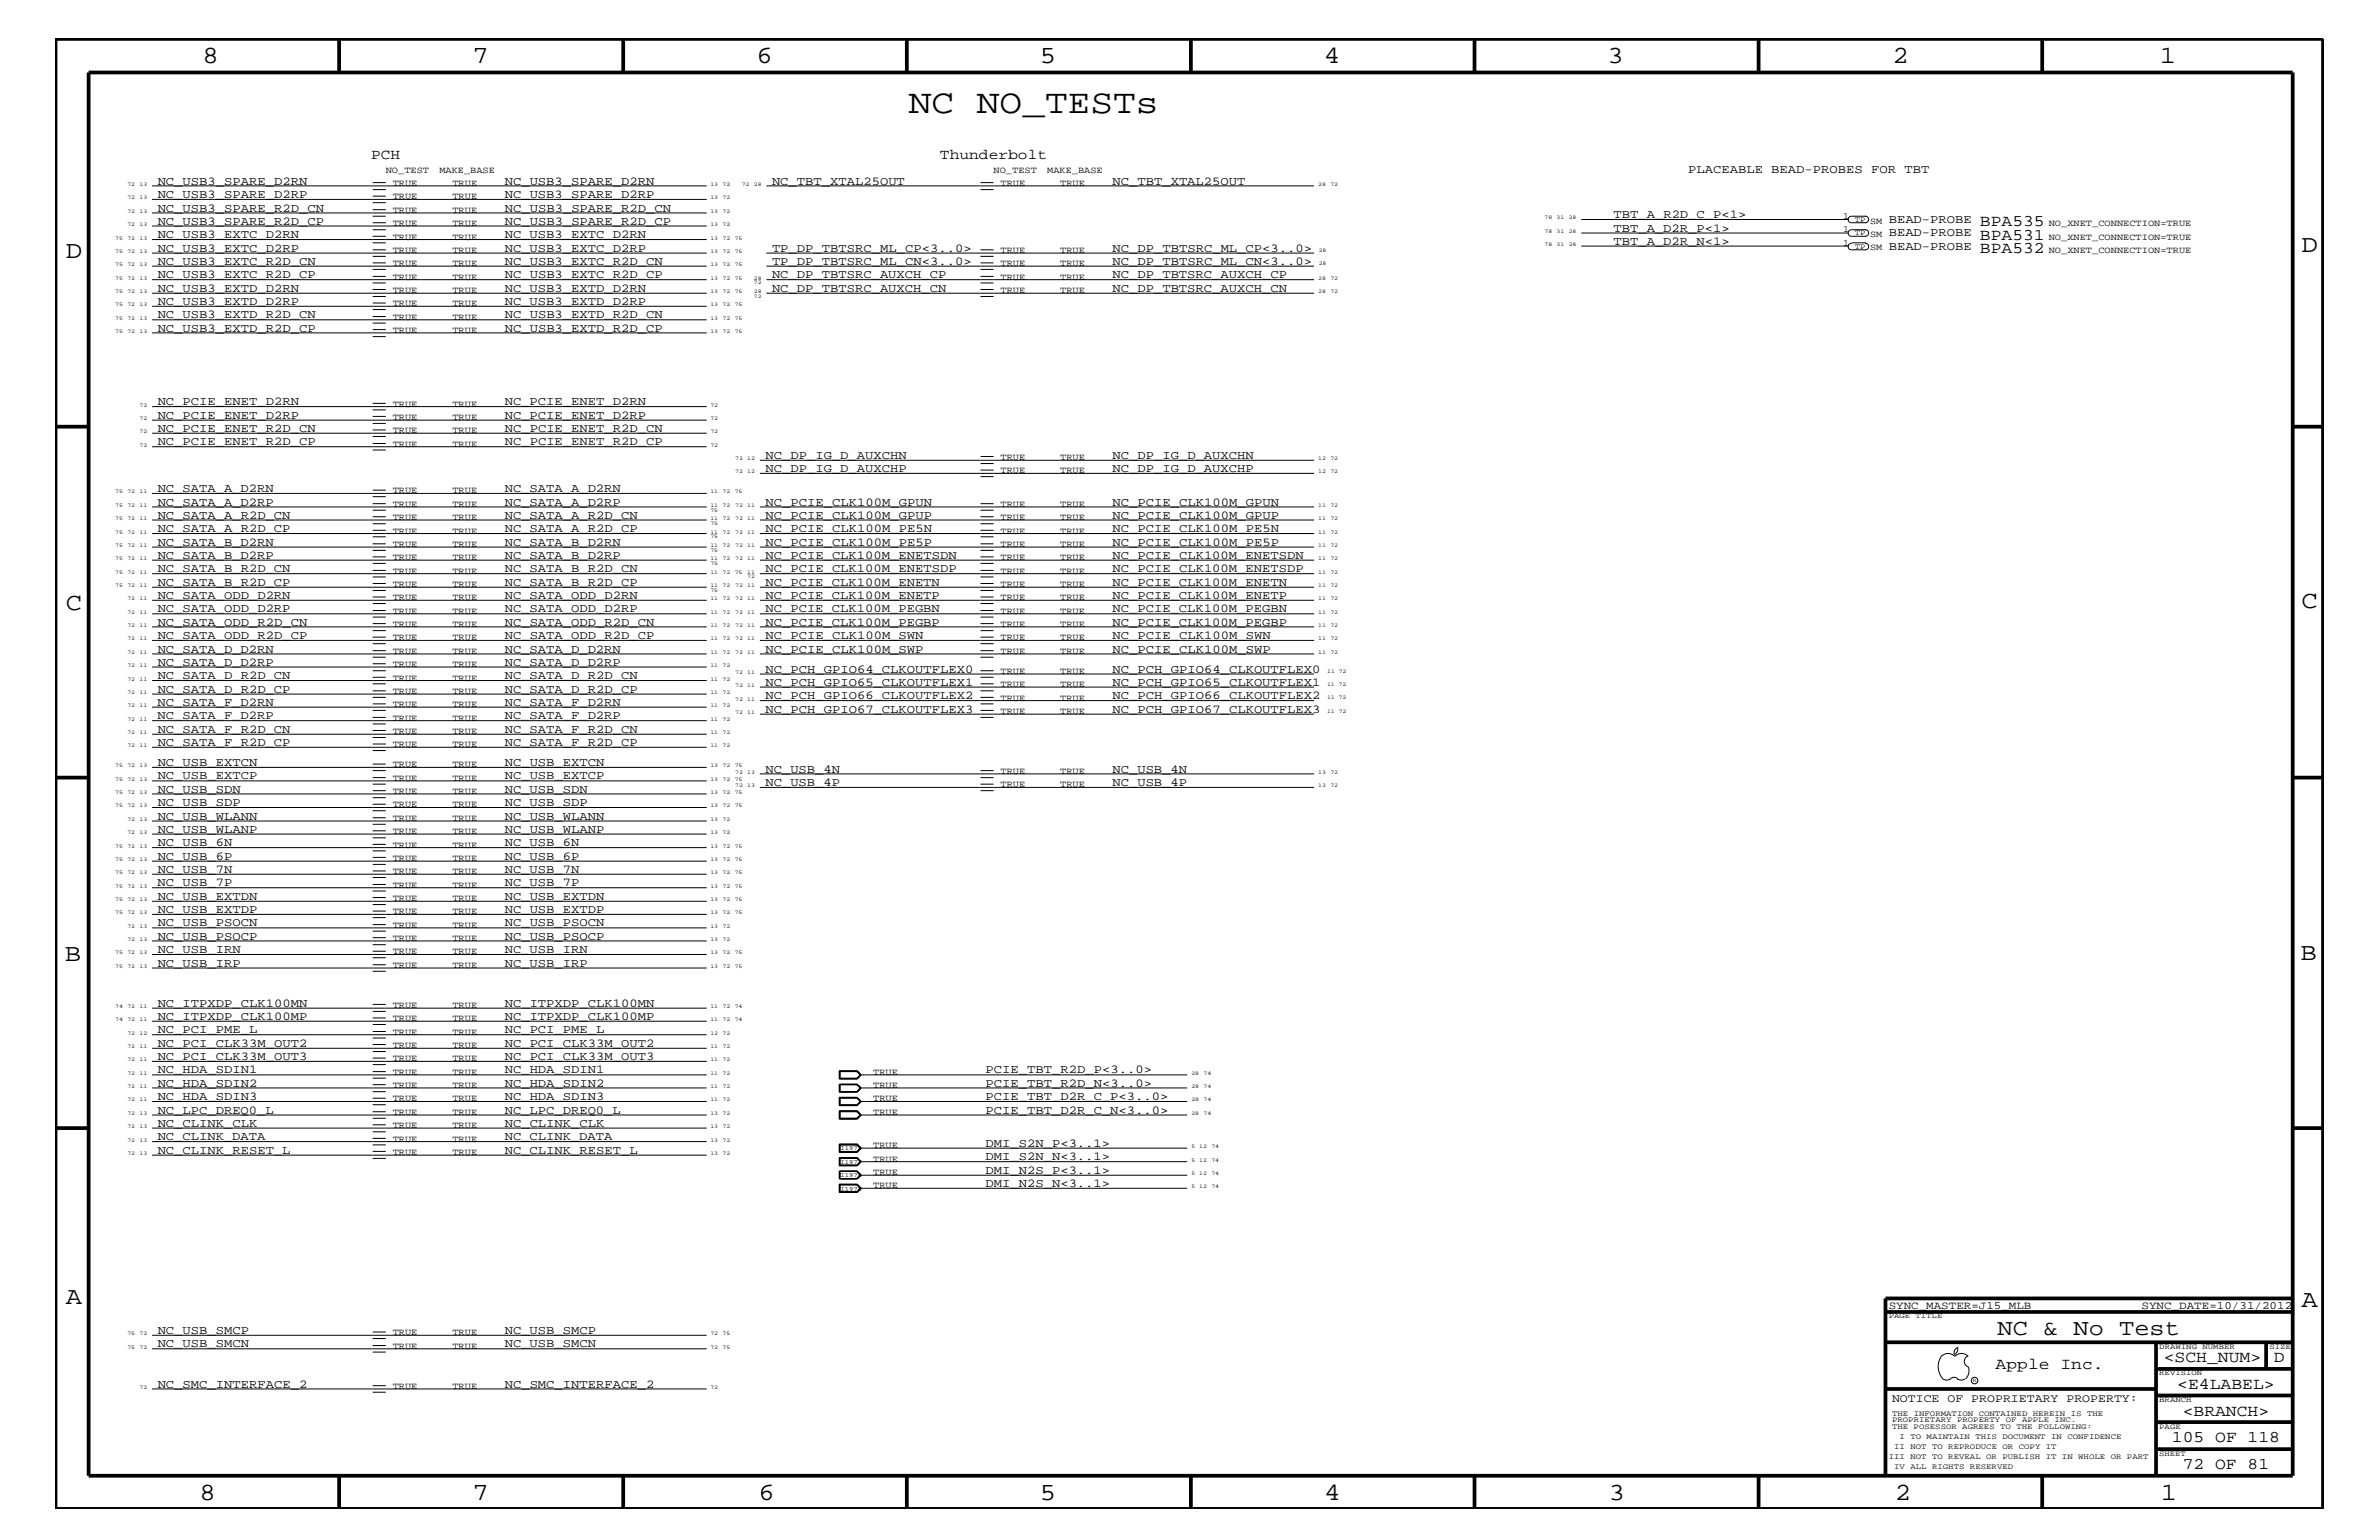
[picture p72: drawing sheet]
<svg xmlns="http://www.w3.org/2000/svg" width="432mm" height="279mm" viewBox="0 0 432 279" stroke-linecap="round" stroke-linejoin="round" font-family="sans-serif">
<defs><g id="words">
<text font-size="6.2" x="164.9" y="20.4">NC NO_TESTs</text>
<g font-size="4.5">
<text x="36.7" y="11.5">8</text>
<text x="85.8" y="11.5">7</text>
<text x="137.3" y="11.5">6</text>
<text x="188.7" y="11.5">5</text>
<text x="240.3" y="11.5">4</text>
<text x="291.8" y="11.5">3</text>
<text x="343.5" y="11.5">2</text>
<text x="392" y="11.5">1</text>
<text x="11.9" y="46.8">D</text>
<text x="417.7" y="45.7">D</text>
<text x="11.9" y="110.6">C</text>
<text x="417.7" y="110.3">C</text>
<text x="11.8" y="174.3">B</text>
<text x="417.6" y="174.2">B</text>
<text x="11.9" y="236.7">A</text>
<text x="417.7" y="237.1">A</text>
<text x="36.2" y="272.1">8</text>
<text x="85.8" y="272.1">7</text>
<text x="137.7" y="272.1">6</text>
<text x="188.7" y="272.1">5</text>
<text x="240.4" y="272.1">4</text>
<text x="292" y="272.1">3</text>
<text x="343.9" y="272.1">2</text>
<text x="392.2" y="272.1">1</text>
</g>
<text font-size="4.1" x="362.6" y="242.3">NC &amp; No Test</text>
<g font-size="3">
<text x="359.4" y="41">BPA535</text>
<text x="359.4" y="45.9">BPA532</text>
<text x="359.4" y="43.5">BPA531</text>
<text x="362.2" y="248.4">Apple Inc.</text>
<text x="392.7" y="247.1">&lt;SCH_NUM&gt;</text>
<text x="395.2" y="252">&lt;E4LABEL&gt;</text>
<text x="412.7" y="247.1">D</text>
<text x="396.2" y="256.8">&lt;BRANCH&gt;</text>
<text x="394.2" y="261.6">105 OF 118</text>
<text x="396.2" y="266.6">72 OF 81</text>
</g>
<g font-size="2.6">
<text x="67.4" y="28.9">PCH</text>
<text x="170.6" y="28.9">Thunderbolt</text>
</g>
<g font-size="2.2">
<text x="28.6" y="33.6">NC_USB3_SPARE_D2RN</text>
<text x="28.6" y="35.9">NC_USB3_SPARE_D2RP</text>
<text x="91.6" y="33.6">NC_USB3_SPARE_D2RN</text>
<text x="91.6" y="35.9">NC_USB3_SPARE_D2RP</text>
<text x="140.1" y="33.6">NC_TBT_XTAL25OUT</text>
<text x="201.9" y="33.6">NC_TBT_XTAL25OUT</text>
<text x="306.4" y="31.4">PLACEABLE BEAD-PROBES FOR TBT</text>
<text x="28.6" y="40.8">NC_USB3_SPARE_R2D_CP</text>
<text x="28.6" y="38.4">NC_USB3_SPARE_R2D_CN</text>
<text x="91.6" y="40.8">NC_USB3_SPARE_R2D_CP</text>
<text x="91.6" y="38.4">NC_USB3_SPARE_R2D_CN</text>
<text x="292.9" y="39.6">TBT_A_R2D_C_P&lt;1&gt;</text>
<text x="342.8" y="40.4">BEAD-PROBE</text>
<text x="28.6" y="45.7">NC_USB3_EXTC_D2RP</text>
<text x="28.6" y="43.2">NC_USB3_EXTC_D2RN</text>
<text x="91.6" y="45.7">NC_USB3_EXTC_D2RP</text>
<text x="91.6" y="43.2">NC_USB3_EXTC_D2RN</text>
<text x="140.1" y="45.7">TP_DP_TBTSRC_ML_CP&lt;3..0&gt;</text>
<text x="201.9" y="45.7">NC_DP_TBTSRC_ML_CP&lt;3..0&gt;</text>
<text x="292.9" y="42">TBT_A_D2R_P&lt;1&gt;</text>
<text x="292.9" y="44.4">TBT_A_D2R_N&lt;1&gt;</text>
<text x="342.8" y="45.3">BEAD-PROBE</text>
<text x="342.8" y="42.9">BEAD-PROBE</text>
<text x="28.6" y="52.9">NC_USB3_EXTD_D2RN</text>
<text x="28.6" y="50.5">NC_USB3_EXTC_R2D_CP</text>
<text x="28.6" y="48">NC_USB3_EXTC_R2D_CN</text>
<text x="91.6" y="50.5">NC_USB3_EXTC_R2D_CP</text>
<text x="91.6" y="52.9">NC_USB3_EXTD_D2RN</text>
<text x="91.6" y="48">NC_USB3_EXTC_R2D_CN</text>
<text x="140.1" y="52.9">NC_DP_TBTSRC_AUXCH_CN</text>
<text x="140.1" y="50.5">NC_DP_TBTSRC_AUXCH_CP</text>
<text x="140.1" y="48">TP_DP_TBTSRC_ML_CN&lt;3..0&gt;</text>
<text x="201.9" y="52.9">NC_DP_TBTSRC_AUXCH_CN</text>
<text x="201.9" y="50.5">NC_DP_TBTSRC_AUXCH_CP</text>
<text x="201.9" y="48">NC_DP_TBTSRC_ML_CN&lt;3..0&gt;</text>
<text x="28.6" y="57.8">NC_USB3_EXTD_R2D_CN</text>
<text x="28.6" y="55.3">NC_USB3_EXTD_D2RP</text>
<text x="91.6" y="55.3">NC_USB3_EXTD_D2RP</text>
<text x="91.6" y="57.8">NC_USB3_EXTD_R2D_CN</text>
<text x="28.6" y="60.2">NC_USB3_EXTD_R2D_CP</text>
<text x="91.6" y="60.2">NC_USB3_EXTD_R2D_CP</text>
<text x="28.6" y="76">NC_PCIE_ENET_D2RP</text>
<text x="28.6" y="73.5">NC_PCIE_ENET_D2RN</text>
<text x="91.6" y="76">NC_PCIE_ENET_D2RP</text>
<text x="91.6" y="73.5">NC_PCIE_ENET_D2RN</text>
<text x="28.6" y="80.8">NC_PCIE_ENET_R2D_CP</text>
<text x="28.6" y="78.3">NC_PCIE_ENET_R2D_CN</text>
<text x="91.6" y="78.3">NC_PCIE_ENET_R2D_CN</text>
<text x="91.6" y="80.8">NC_PCIE_ENET_R2D_CP</text>
<text x="138.9" y="83.3">NC_DP_IG_D_AUXCHN</text>
<text x="201.9" y="83.3">NC_DP_IG_D_AUXCHN</text>
<text x="28.6" y="89.3">NC_SATA_A_D2RN</text>
<text x="91.6" y="89.3">NC_SATA_A_D2RN</text>
<text x="138.9" y="85.6">NC_DP_IG_D_AUXCHP</text>
<text x="201.9" y="85.6">NC_DP_IG_D_AUXCHP</text>
<text x="28.6" y="91.7">NC_SATA_A_D2RP</text>
<text x="28.6" y="94.2">NC_SATA_A_R2D_CN</text>
<text x="91.6" y="91.7">NC_SATA_A_D2RP</text>
<text x="91.6" y="94.2">NC_SATA_A_R2D_CN</text>
<text x="138.9" y="91.7">NC_PCIE_CLK100M_GPUN</text>
<text x="138.9" y="94.2">NC_PCIE_CLK100M_GPUP</text>
<text x="201.9" y="94.2">NC_PCIE_CLK100M_GPUP</text>
<text x="201.9" y="91.7">NC_PCIE_CLK100M_GPUN</text>
<text x="28.6" y="101.4">NC_SATA_B_D2RP</text>
<text x="28.6" y="99">NC_SATA_B_D2RN</text>
<text x="28.6" y="96.5">NC_SATA_A_R2D_CP</text>
<text x="91.6" y="101.4">NC_SATA_B_D2RP</text>
<text x="91.6" y="96.5">NC_SATA_A_R2D_CP</text>
<text x="91.6" y="99">NC_SATA_B_D2RN</text>
<text x="138.9" y="99">NC_PCIE_CLK100M_PE5P</text>
<text x="138.9" y="96.5">NC_PCIE_CLK100M_PE5N</text>
<text x="138.9" y="101.4">NC_PCIE_CLK100M_ENETSDN</text>
<text x="201.9" y="99">NC_PCIE_CLK100M_PE5P</text>
<text x="201.9" y="101.4">NC_PCIE_CLK100M_ENETSDN</text>
<text x="201.9" y="96.5">NC_PCIE_CLK100M_PE5N</text>
<text x="28.6" y="103.8">NC_SATA_B_R2D_CN</text>
<text x="28.6" y="106.3">NC_SATA_B_R2D_CP</text>
<text x="91.6" y="103.8">NC_SATA_B_R2D_CN</text>
<text x="91.6" y="106.3">NC_SATA_B_R2D_CP</text>
<text x="138.9" y="103.8">NC_PCIE_CLK100M_ENETSDP</text>
<text x="138.9" y="106.3">NC_PCIE_CLK100M_ENETN</text>
<text x="201.9" y="103.8">NC_PCIE_CLK100M_ENETSDP</text>
<text x="201.9" y="106.3">NC_PCIE_CLK100M_ENETN</text>
<text x="28.6" y="111.1">NC_SATA_ODD_D2RP</text>
<text x="28.6" y="113.6">NC_SATA_ODD_R2D_CN</text>
<text x="28.6" y="108.7">NC_SATA_ODD_D2RN</text>
<text x="91.6" y="113.6">NC_SATA_ODD_R2D_CN</text>
<text x="91.6" y="108.7">NC_SATA_ODD_D2RN</text>
<text x="91.6" y="111.1">NC_SATA_ODD_D2RP</text>
<text x="138.9" y="111.1">NC_PCIE_CLK100M_PEGBN</text>
<text x="138.9" y="108.7">NC_PCIE_CLK100M_ENETP</text>
<text x="138.9" y="113.6">NC_PCIE_CLK100M_PEGBP</text>
<text x="201.9" y="111.1">NC_PCIE_CLK100M_PEGBN</text>
<text x="201.9" y="108.7">NC_PCIE_CLK100M_ENETP</text>
<text x="201.9" y="113.6">NC_PCIE_CLK100M_PEGBP</text>
<text x="28.6" y="118.4">NC_SATA_D_D2RN</text>
<text x="28.6" y="115.9">NC_SATA_ODD_R2D_CP</text>
<text x="91.6" y="115.9">NC_SATA_ODD_R2D_CP</text>
<text x="91.6" y="118.4">NC_SATA_D_D2RN</text>
<text x="138.9" y="115.9">NC_PCIE_CLK100M_SWN</text>
<text x="138.9" y="118.4">NC_PCIE_CLK100M_SWP</text>
<text x="201.9" y="118.4">NC_PCIE_CLK100M_SWP</text>
<text x="201.9" y="115.9">NC_PCIE_CLK100M_SWN</text>
<text x="28.6" y="125.7">NC_SATA_D_R2D_CP</text>
<text x="28.6" y="120.8">NC_SATA_D_D2RP</text>
<text x="28.6" y="123.2">NC_SATA_D_R2D_CN</text>
<text x="91.6" y="125.7">NC_SATA_D_R2D_CP</text>
<text x="91.6" y="123.2">NC_SATA_D_R2D_CN</text>
<text x="91.6" y="120.8">NC_SATA_D_D2RP</text>
<text x="138.9" y="122">NC_PCH_GPIO64_CLKOUTFLEX0</text>
<text x="138.9" y="124.4">NC_PCH_GPIO65_CLKOUTFLEX1</text>
<text x="201.9" y="124.4">NC_PCH_GPIO65_CLKOUTFLEX1</text>
<text x="201.9" y="122">NC_PCH_GPIO64_CLKOUTFLEX0</text>
<text x="28.6" y="128">NC_SATA_F_D2RN</text>
<text x="28.6" y="130.5">NC_SATA_F_D2RP</text>
<text x="91.6" y="128">NC_SATA_F_D2RN</text>
<text x="91.6" y="130.5">NC_SATA_F_D2RP</text>
<text x="138.9" y="129.3">NC_PCH_GPIO67_CLKOUTFLEX3</text>
<text x="138.9" y="126.9">NC_PCH_GPIO66_CLKOUTFLEX2</text>
<text x="201.9" y="126.9">NC_PCH_GPIO66_CLKOUTFLEX2</text>
<text x="201.9" y="129.3">NC_PCH_GPIO67_CLKOUTFLEX3</text>
<text x="28.6" y="133">NC_SATA_F_R2D_CN</text>
<text x="28.6" y="135.3">NC_SATA_F_R2D_CP</text>
<text x="91.6" y="135.3">NC_SATA_F_R2D_CP</text>
<text x="91.6" y="133">NC_SATA_F_R2D_CN</text>
<text x="28.6" y="141.4">NC_USB_EXTCP</text>
<text x="28.6" y="139">NC_USB_EXTCN</text>
<text x="28.6" y="143.9">NC_USB_SDN</text>
<text x="91.6" y="143.9">NC_USB_SDN</text>
<text x="91.6" y="141.4">NC_USB_EXTCP</text>
<text x="91.6" y="139">NC_USB_EXTCN</text>
<text x="138.9" y="142.6">NC_USB_4P</text>
<text x="138.9" y="140.2">NC_USB_4N</text>
<text x="201.9" y="140.2">NC_USB_4N</text>
<text x="201.9" y="142.6">NC_USB_4P</text>
<text x="28.6" y="146.2">NC_USB_SDP</text>
<text x="28.6" y="148.7">NC_USB_WLANN</text>
<text x="91.6" y="146.2">NC_USB_SDP</text>
<text x="91.6" y="148.7">NC_USB_WLANN</text>
<text x="28.6" y="153.5">NC_USB_6N</text>
<text x="28.6" y="156">NC_USB_6P</text>
<text x="28.6" y="151.1">NC_USB_WLANP</text>
<text x="91.6" y="156">NC_USB_6P</text>
<text x="91.6" y="151.1">NC_USB_WLANP</text>
<text x="91.6" y="153.5">NC_USB_6N</text>
<text x="28.6" y="160.8">NC_USB_7P</text>
<text x="28.6" y="158.4">NC_USB_7N</text>
<text x="91.6" y="160.8">NC_USB_7P</text>
<text x="91.6" y="158.4">NC_USB_7N</text>
<text x="28.6" y="163.3">NC_USB_EXTDN</text>
<text x="28.6" y="165.6">NC_USB_EXTDP</text>
<text x="91.6" y="163.3">NC_USB_EXTDN</text>
<text x="91.6" y="165.6">NC_USB_EXTDP</text>
<text x="28.6" y="168.1">NC_USB_PSOCN</text>
<text x="28.6" y="172.9">NC_USB_IRN</text>
<text x="28.6" y="170.5">NC_USB_PSOCP</text>
<text x="91.6" y="168.1">NC_USB_PSOCN</text>
<text x="91.6" y="170.5">NC_USB_PSOCP</text>
<text x="91.6" y="172.9">NC_USB_IRN</text>
<text x="28.6" y="175.4">NC_USB_IRP</text>
<text x="91.6" y="175.4">NC_USB_IRP</text>
<text x="28.6" y="182.7">NC_ITPXDP_CLK100MN</text>
<text x="28.6" y="185">NC_ITPXDP_CLK100MP</text>
<text x="91.6" y="185">NC_ITPXDP_CLK100MP</text>
<text x="91.6" y="182.7">NC_ITPXDP_CLK100MN</text>
<text x="28.6" y="189.9">NC_PCI_CLK33M_OUT2</text>
<text x="28.6" y="187.5">NC_PCI_PME_L</text>
<text x="91.6" y="189.9">NC_PCI_CLK33M_OUT2</text>
<text x="91.6" y="187.5">NC_PCI_PME_L</text>
<text x="28.6" y="192.3">NC_PCI_CLK33M_OUT3</text>
<text x="28.6" y="194.8">NC_HDA_SDIN1</text>
<text x="28.6" y="197.2">NC_HDA_SDIN2</text>
<text x="91.6" y="192.3">NC_PCI_CLK33M_OUT3</text>
<text x="91.6" y="197.2">NC_HDA_SDIN2</text>
<text x="91.6" y="194.8">NC_HDA_SDIN1</text>
<text x="178.9" y="194.8">PCIE_TBT_R2D_P&lt;3..0&gt;</text>
<text x="178.9" y="197.2">PCIE_TBT_R2D_N&lt;3..0&gt;</text>
<text x="28.6" y="199.6">NC_HDA_SDIN3</text>
<text x="28.6" y="202">NC_LPC_DREQ0_L</text>
<text x="91.6" y="199.6">NC_HDA_SDIN3</text>
<text x="91.6" y="202">NC_LPC_DREQ0_L</text>
<text x="178.9" y="199.6">PCIE_TBT_D2R_C_P&lt;3..0&gt;</text>
<text x="178.9" y="202">PCIE_TBT_D2R_C_N&lt;3..0&gt;</text>
<text x="28.6" y="206.9">NC_CLINK_DATA</text>
<text x="28.6" y="204.4">NC_CLINK_CLK</text>
<text x="28.6" y="209.3">NC_CLINK_RESET_L</text>
<text x="91.6" y="206.9">NC_CLINK_DATA</text>
<text x="91.6" y="209.3">NC_CLINK_RESET_L</text>
<text x="91.6" y="204.4">NC_CLINK_CLK</text>
<text x="178.9" y="208.1">DMI_S2N_P&lt;3..1&gt;</text>
<text x="178.9" y="213">DMI_N2S_P&lt;3..1&gt;</text>
<text x="178.9" y="210.5">DMI_S2N_N&lt;3..1&gt;</text>
<text x="178.9" y="215.3">DMI_N2S_N&lt;3..1&gt;</text>
<text x="28.6" y="242">NC_USB_SMCP</text>
<text x="28.6" y="244.5">NC_USB_SMCN</text>
<text x="91.6" y="244.5">NC_USB_SMCN</text>
<text x="91.6" y="242">NC_USB_SMCP</text>
<text x="28.6" y="251.7">NC_SMC_INTERFACE_2</text>
<text x="91.6" y="251.7">NC_SMC_INTERFACE_2</text>
</g>
<text font-size="2.1" x="343.4" y="254.4">NOTICE OF PROPRIETARY PROPERTY:</text>
<g font-size="2">
<text x="342.8" y="237.4">SYNC_MASTER=J15_MLB</text>
<text x="388.7" y="237.4">SYNC_DATE=10/31/2012</text>
</g>
<g font-size="1.7">
<text x="70" y="31.4">NO_TEST</text>
<text x="71.3" y="33.7">TRUE</text>
<text x="79.8" y="31.4">MAKE_BASE</text>
<text x="82.1" y="33.7">TRUE</text>
<text x="180.3" y="31.4">NO_TEST</text>
<text x="181.6" y="33.7">TRUE</text>
<text x="190.1" y="31.4">MAKE_BASE</text>
<text x="192.4" y="33.7">TRUE</text>
<text x="71.3" y="41">TRUE</text>
<text x="71.3" y="36.2">TRUE</text>
<text x="71.3" y="38.6">TRUE</text>
<text x="82.1" y="41">TRUE</text>
<text x="82.1" y="36.2">TRUE</text>
<text x="82.1" y="38.6">TRUE</text>
<text x="334.5" y="39.7">1</text>
<text x="339.4" y="40.6">SM</text>
<text x="371.9" y="41">NO_XNET_CONNECTION=TRUE</text>
<text x="71.3" y="45.9">TRUE</text>
<text x="71.3" y="43.5">TRUE</text>
<text x="82.1" y="45.9">TRUE</text>
<text x="82.1" y="43.5">TRUE</text>
<text x="181.6" y="45.9">TRUE</text>
<text x="192.4" y="45.9">TRUE</text>
<text x="334.5" y="44.6">1</text>
<text x="334.5" y="42.1">1</text>
<text x="339.4" y="45.4">SM</text>
<text x="339.4" y="43">SM</text>
<text x="371.9" y="45.9">NO_XNET_CONNECTION=TRUE</text>
<text x="371.9" y="43.5">NO_XNET_CONNECTION=TRUE</text>
<text x="71.3" y="50.7">TRUE</text>
<text x="71.3" y="53.2">TRUE</text>
<text x="71.3" y="48.3">TRUE</text>
<text x="82.1" y="50.7">TRUE</text>
<text x="82.1" y="53.2">TRUE</text>
<text x="82.1" y="48.3">TRUE</text>
<text x="181.6" y="53.2">TRUE</text>
<text x="181.6" y="50.7">TRUE</text>
<text x="181.6" y="48.3">TRUE</text>
<text x="192.4" y="53.2">TRUE</text>
<text x="192.4" y="50.7">TRUE</text>
<text x="192.4" y="48.3">TRUE</text>
<text x="71.3" y="55.6">TRUE</text>
<text x="71.3" y="58">TRUE</text>
<text x="82.1" y="55.6">TRUE</text>
<text x="82.1" y="58">TRUE</text>
<text x="71.3" y="60.4">TRUE</text>
<text x="82.1" y="60.4">TRUE</text>
<text x="71.3" y="76.2">TRUE</text>
<text x="71.3" y="73.8">TRUE</text>
<text x="82.1" y="76.2">TRUE</text>
<text x="82.1" y="73.8">TRUE</text>
<text x="71.3" y="78.6">TRUE</text>
<text x="71.3" y="81.1">TRUE</text>
<text x="82.1" y="78.6">TRUE</text>
<text x="82.1" y="81.1">TRUE</text>
<text x="181.6" y="83.5">TRUE</text>
<text x="192.4" y="83.5">TRUE</text>
<text x="71.3" y="89.5">TRUE</text>
<text x="82.1" y="89.5">TRUE</text>
<text x="181.6" y="85.9">TRUE</text>
<text x="192.4" y="85.9">TRUE</text>
<text x="71.3" y="92">TRUE</text>
<text x="71.3" y="94.3">TRUE</text>
<text x="82.1" y="92">TRUE</text>
<text x="82.1" y="94.3">TRUE</text>
<text x="181.6" y="92">TRUE</text>
<text x="181.6" y="94.3">TRUE</text>
<text x="192.4" y="92">TRUE</text>
<text x="192.4" y="94.3">TRUE</text>
<text x="71.3" y="101.6">TRUE</text>
<text x="71.3" y="96.8">TRUE</text>
<text x="71.3" y="99.3">TRUE</text>
<text x="82.1" y="101.6">TRUE</text>
<text x="82.1" y="96.8">TRUE</text>
<text x="82.1" y="99.3">TRUE</text>
<text x="181.6" y="99.3">TRUE</text>
<text x="181.6" y="101.6">TRUE</text>
<text x="181.6" y="96.8">TRUE</text>
<text x="192.4" y="99.3">TRUE</text>
<text x="192.4" y="101.6">TRUE</text>
<text x="192.4" y="96.8">TRUE</text>
<text x="71.3" y="104.1">TRUE</text>
<text x="71.3" y="106.5">TRUE</text>
<text x="82.1" y="104.1">TRUE</text>
<text x="82.1" y="106.5">TRUE</text>
<text x="181.6" y="104.1">TRUE</text>
<text x="181.6" y="106.5">TRUE</text>
<text x="192.4" y="104.1">TRUE</text>
<text x="192.4" y="106.5">TRUE</text>
<text x="71.3" y="113.7">TRUE</text>
<text x="71.3" y="108.9">TRUE</text>
<text x="71.3" y="111.4">TRUE</text>
<text x="82.1" y="113.7">TRUE</text>
<text x="82.1" y="111.4">TRUE</text>
<text x="82.1" y="108.9">TRUE</text>
<text x="181.6" y="111.4">TRUE</text>
<text x="181.6" y="108.9">TRUE</text>
<text x="181.6" y="113.7">TRUE</text>
<text x="192.4" y="111.4">TRUE</text>
<text x="192.4" y="108.9">TRUE</text>
<text x="192.4" y="113.7">TRUE</text>
<text x="71.3" y="116.2">TRUE</text>
<text x="71.3" y="118.6">TRUE</text>
<text x="82.1" y="116.2">TRUE</text>
<text x="82.1" y="118.6">TRUE</text>
<text x="181.6" y="118.6">TRUE</text>
<text x="181.6" y="116.2">TRUE</text>
<text x="192.4" y="118.6">TRUE</text>
<text x="192.4" y="116.2">TRUE</text>
<text x="71.3" y="125.9">TRUE</text>
<text x="71.3" y="123.5">TRUE</text>
<text x="71.3" y="121">TRUE</text>
<text x="82.1" y="125.9">TRUE</text>
<text x="82.1" y="123.5">TRUE</text>
<text x="82.1" y="121">TRUE</text>
<text x="181.6" y="124.7">TRUE</text>
<text x="181.6" y="122.3">TRUE</text>
<text x="192.4" y="124.7">TRUE</text>
<text x="192.4" y="122.3">TRUE</text>
<text x="71.3" y="128.3">TRUE</text>
<text x="71.3" y="130.8">TRUE</text>
<text x="82.1" y="128.3">TRUE</text>
<text x="82.1" y="130.8">TRUE</text>
<text x="181.6" y="127.1">TRUE</text>
<text x="181.6" y="129.6">TRUE</text>
<text x="192.4" y="127.1">TRUE</text>
<text x="192.4" y="129.6">TRUE</text>
<text x="71.3" y="135.6">TRUE</text>
<text x="71.3" y="133.2">TRUE</text>
<text x="82.1" y="135.6">TRUE</text>
<text x="82.1" y="133.2">TRUE</text>
<text x="71.3" y="141.7">TRUE</text>
<text x="71.3" y="139.2">TRUE</text>
<text x="82.1" y="141.7">TRUE</text>
<text x="82.1" y="139.2">TRUE</text>
<text x="181.6" y="140.4">TRUE</text>
<text x="181.6" y="142.9">TRUE</text>
<text x="192.4" y="140.4">TRUE</text>
<text x="192.4" y="142.9">TRUE</text>
<text x="71.3" y="144">TRUE</text>
<text x="71.3" y="146.5">TRUE</text>
<text x="71.3" y="149">TRUE</text>
<text x="82.1" y="144">TRUE</text>
<text x="82.1" y="146.5">TRUE</text>
<text x="82.1" y="149">TRUE</text>
<text x="71.3" y="151.3">TRUE</text>
<text x="71.3" y="153.8">TRUE</text>
<text x="82.1" y="151.3">TRUE</text>
<text x="82.1" y="153.8">TRUE</text>
<text x="71.3" y="156.2">TRUE</text>
<text x="71.3" y="161.1">TRUE</text>
<text x="71.3" y="158.6">TRUE</text>
<text x="82.1" y="161.1">TRUE</text>
<text x="82.1" y="158.6">TRUE</text>
<text x="82.1" y="156.2">TRUE</text>
<text x="71.3" y="163.5">TRUE</text>
<text x="71.3" y="165.9">TRUE</text>
<text x="82.1" y="163.5">TRUE</text>
<text x="82.1" y="165.9">TRUE</text>
<text x="71.3" y="168.3">TRUE</text>
<text x="71.3" y="170.7">TRUE</text>
<text x="71.3" y="173.2">TRUE</text>
<text x="82.1" y="168.3">TRUE</text>
<text x="82.1" y="170.7">TRUE</text>
<text x="82.1" y="173.2">TRUE</text>
<text x="71.3" y="175.6">TRUE</text>
<text x="82.1" y="175.6">TRUE</text>
<text x="71.3" y="185.3">TRUE</text>
<text x="71.3" y="182.9">TRUE</text>
<text x="82.1" y="182.9">TRUE</text>
<text x="82.1" y="185.3">TRUE</text>
<text x="71.3" y="190.2">TRUE</text>
<text x="71.3" y="187.7">TRUE</text>
<text x="82.1" y="190.2">TRUE</text>
<text x="82.1" y="187.7">TRUE</text>
<text x="71.3" y="192.6">TRUE</text>
<text x="71.3" y="195">TRUE</text>
<text x="71.3" y="197.4">TRUE</text>
<text x="82.1" y="197.4">TRUE</text>
<text x="82.1" y="192.6">TRUE</text>
<text x="82.1" y="195">TRUE</text>
<text x="158.5" y="195">TRUE</text>
<text x="158.5" y="197.4">TRUE</text>
<text x="71.3" y="199.8">TRUE</text>
<text x="71.3" y="202.3">TRUE</text>
<text x="82.1" y="199.8">TRUE</text>
<text x="82.1" y="202.3">TRUE</text>
<text x="158.5" y="199.8">TRUE</text>
<text x="158.5" y="202.3">TRUE</text>
<text x="71.3" y="207.1">TRUE</text>
<text x="71.3" y="209.6">TRUE</text>
<text x="71.3" y="204.7">TRUE</text>
<text x="82.1" y="207.1">TRUE</text>
<text x="82.1" y="204.7">TRUE</text>
<text x="82.1" y="209.6">TRUE</text>
<text x="158.5" y="208.3">TRUE</text>
<text x="158.5" y="213.2">TRUE</text>
<text x="158.5" y="210.8">TRUE</text>
<text x="158.5" y="215.6">TRUE</text>
<text x="71.3" y="244.7">TRUE</text>
<text x="71.3" y="242.3">TRUE</text>
<text x="82.1" y="244.7">TRUE</text>
<text x="82.1" y="242.3">TRUE</text>
<text x="71.3" y="252">TRUE</text>
<text x="82.1" y="252">TRUE</text>
</g>
<g font-size="1.4">
<text x="336.6" y="40.3">TP</text>
<text x="336.6" y="45.2">TP</text>
<text x="336.6" y="42.7">TP</text>
<text x="342.8" y="239.2">PAGE TITLE</text>
<text x="391.9" y="244.7">DRAWING NUMBER</text>
<text x="411.9" y="244.7">SIZE</text>
<text x="391.9" y="249.5">REVISION</text>
<text x="343.4" y="256.8">THE INFORMATION CONTAINED HEREIN IS THE</text>
<text x="391.9" y="254.4">BRANCH</text>
<text x="343.4" y="258">PROPRIETARY PROPERTY OF APPLE INC.</text>
<text x="343.4" y="259.3">THE POSESSOR AGREES TO THE FOLLOWING:</text>
<text x="343.8" y="262.9">II NOT TO REPRODUCE OR COPY IT</text>
<text x="344.8" y="261.1">I TO MAINTAIN THIS DOCUMENT IN CONFIDENCE</text>
<text x="391.9" y="259.3">PAGE</text>
<text x="342.8" y="264.7">III NOT TO REVEAL OR PUBLISH IT IN WHOLE OR PART</text>
<text x="343.8" y="266.6">IV ALL RIGHTS RESERVED</text>
<text x="391.9" y="264.1">SHEET</text>
</g>
<g font-size="1.2">
<text x="152.6" y="208.7">I1975</text>
<text x="152.6" y="213.6">I1976</text>
<text x="152.6" y="211.1">I1977</text>
<text x="152.6" y="216">I1978</text>
</g>
<g font-size="1">
<text x="23.1" y="33.7">72</text>
<text x="25.3" y="33.7">13</text>
<text x="128.9" y="33.7">13</text>
<text x="131.1" y="33.7">72</text>
<text x="134.6" y="33.7">72</text>
<text x="136.8" y="33.7">28</text>
<text x="239.3" y="33.7">28</text>
<text x="241.5" y="33.7">72</text>
<text x="23.1" y="41">72</text>
<text x="23.1" y="38.6">72</text>
<text x="23.1" y="36.2">72</text>
<text x="25.3" y="41">13</text>
<text x="25.3" y="38.6">13</text>
<text x="25.3" y="36.2">13</text>
<text x="128.9" y="41">13</text>
<text x="128.9" y="36.2">13</text>
<text x="128.9" y="38.6">13</text>
<text x="131.1" y="41">72</text>
<text x="131.2" y="36.2">72</text>
<text x="131.2" y="38.6">72</text>
<text x="280.3" y="39.8">78</text>
<text x="282.5" y="39.8">31</text>
<text x="284.7" y="39.8">28</text>
<text x="20.9" y="43.5">75</text>
<text x="20.9" y="45.9">75</text>
<text x="23.1" y="43.5">72</text>
<text x="23.1" y="45.9">72</text>
<text x="25.3" y="43.5">13</text>
<text x="25.3" y="45.9">13</text>
<text x="128.9" y="45.9">13</text>
<text x="128.9" y="43.5">13</text>
<text x="131.1" y="45.9">72</text>
<text x="131.2" y="43.5">72</text>
<text x="133.4" y="45.9">75</text>
<text x="133.4" y="43.5">75</text>
<text x="239.4" y="45.7">28</text>
<text x="280.3" y="42.3">78</text>
<text x="280.3" y="44.6">78</text>
<text x="282.5" y="42.3">31</text>
<text x="282.5" y="44.6">31</text>
<text x="284.7" y="42.3">28</text>
<text x="284.7" y="44.6">28</text>
<text x="20.9" y="48.3">75</text>
<text x="20.9" y="53.2">75</text>
<text x="20.9" y="50.7">75</text>
<text x="23.1" y="48.3">72</text>
<text x="23.1" y="53.2">72</text>
<text x="23.1" y="50.7">72</text>
<text x="25.3" y="48.3">13</text>
<text x="25.3" y="53.2">13</text>
<text x="25.3" y="50.7">13</text>
<text x="128.9" y="53.2">13</text>
<text x="128.9" y="50.7">13</text>
<text x="128.9" y="48.3">13</text>
<text x="131.1" y="53.2">72</text>
<text x="131.1" y="50.7">72</text>
<text x="131.2" y="48.3">72</text>
<text x="133.4" y="53.2">75</text>
<text x="133.4" y="50.7">75</text>
<text x="133.4" y="48.3">75</text>
<text x="136.8" y="53.2">28</text>
<text x="136.8" y="50.7">28</text>
<text x="136.8" y="51.6">72</text>
<text x="239.3" y="53.2">28</text>
<text x="239.3" y="50.7">28</text>
<text x="239.4" y="48">28</text>
<text x="241.5" y="53.2">72</text>
<text x="241.5" y="50.7">72</text>
<text x="20.9" y="58">75</text>
<text x="20.9" y="55.6">75</text>
<text x="23.1" y="58">72</text>
<text x="23.1" y="55.6">72</text>
<text x="25.3" y="58">13</text>
<text x="25.3" y="55.6">13</text>
<text x="128.9" y="55.6">13</text>
<text x="128.9" y="58">13</text>
<text x="131.1" y="55.6">72</text>
<text x="131.2" y="58">72</text>
<text x="133.4" y="55.6">75</text>
<text x="133.4" y="58">75</text>
<text x="136.8" y="54">72</text>
<text x="20.9" y="60.4">75</text>
<text x="23.1" y="60.4">72</text>
<text x="25.3" y="60.4">13</text>
<text x="128.9" y="60.4">13</text>
<text x="131.2" y="60.4">72</text>
<text x="133.4" y="60.4">75</text>
<text x="25.3" y="76.2">72</text>
<text x="25.3" y="73.8">72</text>
<text x="128.9" y="73.8">72</text>
<text x="128.9" y="76.2">72</text>
<text x="25.3" y="78.6">72</text>
<text x="25.3" y="81.1">72</text>
<text x="128.9" y="81.1">72</text>
<text x="128.9" y="78.6">72</text>
<text x="133.4" y="83.5">72</text>
<text x="135.6" y="83.5">12</text>
<text x="239.3" y="83.5">12</text>
<text x="241.5" y="83.5">72</text>
<text x="20.9" y="89.5">75</text>
<text x="23.1" y="89.5">72</text>
<text x="25.3" y="89.5">11</text>
<text x="128.9" y="89.5">11</text>
<text x="131.2" y="89.5">72</text>
<text x="133.4" y="89.5">75</text>
<text x="133.4" y="85.9">72</text>
<text x="135.6" y="85.9">12</text>
<text x="239.3" y="85.9">12</text>
<text x="241.5" y="85.9">72</text>
<text x="20.9" y="94.3">75</text>
<text x="20.9" y="92">75</text>
<text x="23.1" y="94.3">72</text>
<text x="23.1" y="92">72</text>
<text x="25.3" y="94.3">11</text>
<text x="25.3" y="92">11</text>
<text x="128.9" y="92">11</text>
<text x="128.9" y="92.8">75</text>
<text x="128.9" y="94.3">11</text>
<text x="128.9" y="95.3">75</text>
<text x="131.1" y="92">72</text>
<text x="131.2" y="94.3">72</text>
<text x="133.4" y="92">72</text>
<text x="133.4" y="94.3">72</text>
<text x="135.6" y="92">11</text>
<text x="135.6" y="94.3">11</text>
<text x="239.3" y="94.3">11</text>
<text x="239.3" y="92">11</text>
<text x="241.5" y="94.3">72</text>
<text x="241.5" y="92">72</text>
<text x="20.9" y="101.6">75</text>
<text x="20.9" y="99.3">75</text>
<text x="20.9" y="96.8">75</text>
<text x="23.1" y="101.6">72</text>
<text x="23.1" y="99.3">72</text>
<text x="23.1" y="96.8">72</text>
<text x="25.3" y="101.6">11</text>
<text x="25.3" y="99.3">11</text>
<text x="25.3" y="96.8">11</text>
<text x="128.9" y="101.6">11</text>
<text x="128.9" y="96.8">11</text>
<text x="128.9" y="97.6">75</text>
<text x="128.9" y="99.3">11</text>
<text x="128.9" y="100.1">75</text>
<text x="131.1" y="101.6">72</text>
<text x="131.2" y="96.8">72</text>
<text x="131.2" y="99.3">72</text>
<text x="133.4" y="99.3">72</text>
<text x="133.4" y="101.6">72</text>
<text x="133.4" y="96.8">72</text>
<text x="135.6" y="99.3">11</text>
<text x="135.6" y="101.6">11</text>
<text x="135.6" y="96.8">11</text>
<text x="239.3" y="99.3">11</text>
<text x="239.3" y="101.6">11</text>
<text x="239.3" y="96.8">11</text>
<text x="241.5" y="99.3">72</text>
<text x="241.5" y="101.6">72</text>
<text x="241.5" y="96.8">72</text>
<text x="20.9" y="104.1">75</text>
<text x="20.9" y="106.5">75</text>
<text x="23.1" y="104.1">72</text>
<text x="23.1" y="106.5">72</text>
<text x="25.3" y="104.1">11</text>
<text x="25.3" y="106.5">11</text>
<text x="128.9" y="102.6">75</text>
<text x="128.9" y="104.1">11</text>
<text x="128.9" y="106.5">11</text>
<text x="128.9" y="107.4">75</text>
<text x="131.1" y="104.1">72</text>
<text x="131.2" y="106.5">72</text>
<text x="133.4" y="104.1">75</text>
<text x="133.4" y="106.5">72</text>
<text x="135.6" y="104.1">11</text>
<text x="135.6" y="104.9">72</text>
<text x="135.6" y="106.5">11</text>
<text x="239.3" y="104.1">11</text>
<text x="239.3" y="106.5">11</text>
<text x="241.5" y="104.1">72</text>
<text x="241.5" y="106.5">72</text>
<text x="23.1" y="111.4">72</text>
<text x="23.1" y="113.7">72</text>
<text x="23.1" y="108.9">72</text>
<text x="25.3" y="111.4">11</text>
<text x="25.3" y="113.7">11</text>
<text x="25.3" y="108.9">11</text>
<text x="128.9" y="113.7">11</text>
<text x="128.9" y="108.9">11</text>
<text x="128.9" y="111.4">11</text>
<text x="131.1" y="113.7">72</text>
<text x="131.1" y="108.9">72</text>
<text x="131.2" y="111.4">72</text>
<text x="133.4" y="113.7">72</text>
<text x="133.4" y="111.4">72</text>
<text x="133.4" y="108.9">72</text>
<text x="135.6" y="113.7">11</text>
<text x="135.6" y="111.4">11</text>
<text x="135.6" y="108.9">11</text>
<text x="239.3" y="111.4">11</text>
<text x="239.3" y="108.9">11</text>
<text x="239.3" y="113.7">11</text>
<text x="241.5" y="111.4">72</text>
<text x="241.5" y="108.9">72</text>
<text x="241.5" y="113.7">72</text>
<text x="23.1" y="116.2">72</text>
<text x="23.1" y="118.6">72</text>
<text x="25.3" y="116.2">11</text>
<text x="25.3" y="118.6">11</text>
<text x="128.9" y="116.2">11</text>
<text x="128.9" y="118.6">11</text>
<text x="131.1" y="116.2">72</text>
<text x="131.2" y="118.6">72</text>
<text x="133.4" y="116.2">72</text>
<text x="133.4" y="118.6">72</text>
<text x="135.6" y="116.2">11</text>
<text x="135.6" y="118.6">11</text>
<text x="239.3" y="116.2">11</text>
<text x="239.3" y="118.6">11</text>
<text x="241.5" y="116.2">72</text>
<text x="241.5" y="118.6">72</text>
<text x="23.1" y="125.9">72</text>
<text x="23.1" y="123.5">72</text>
<text x="23.1" y="121">72</text>
<text x="25.3" y="125.9">11</text>
<text x="25.3" y="123.5">11</text>
<text x="25.3" y="121">11</text>
<text x="128.9" y="123.5">11</text>
<text x="128.9" y="125.9">11</text>
<text x="128.9" y="121">11</text>
<text x="131.1" y="123.5">72</text>
<text x="131.1" y="125.9">72</text>
<text x="131.1" y="121">72</text>
<text x="133.4" y="122.3">72</text>
<text x="133.4" y="124.7">72</text>
<text x="135.6" y="122.3">11</text>
<text x="135.6" y="124.7">11</text>
<text x="240.9" y="124.4">11 72</text>
<text x="240.9" y="122">11 72</text>
<text x="23.1" y="128.3">72</text>
<text x="23.1" y="130.8">72</text>
<text x="25.3" y="128.3">11</text>
<text x="25.3" y="130.8">11</text>
<text x="128.9" y="130.8">11</text>
<text x="128.9" y="128.3">11</text>
<text x="131.1" y="130.8">72</text>
<text x="131.1" y="128.3">72</text>
<text x="133.4" y="129.6">72</text>
<text x="133.4" y="127.1">72</text>
<text x="135.6" y="129.6">11</text>
<text x="135.6" y="127.1">11</text>
<text x="240.9" y="126.9">11 72</text>
<text x="240.9" y="129.3">11 72</text>
<text x="23.1" y="133.2">72</text>
<text x="23.1" y="135.6">72</text>
<text x="25.3" y="133.2">11</text>
<text x="25.3" y="135.6">11</text>
<text x="128.9" y="135.6">11</text>
<text x="128.9" y="133.2">11</text>
<text x="131.1" y="135.6">72</text>
<text x="131.2" y="133.2">72</text>
<text x="20.9" y="141.7">75</text>
<text x="20.9" y="139.2">75</text>
<text x="23.1" y="141.7">72</text>
<text x="23.1" y="139.2">72</text>
<text x="25.3" y="141.7">13</text>
<text x="25.3" y="139.2">13</text>
<text x="128.9" y="141.7">13</text>
<text x="128.9" y="139.2">13</text>
<text x="131.1" y="141.7">72</text>
<text x="131.1" y="139.2">72</text>
<text x="133.4" y="141.7">75</text>
<text x="133.4" y="139.2">75</text>
<text x="133.4" y="142.9">72</text>
<text x="133.4" y="140.4">72</text>
<text x="135.6" y="142.9">13</text>
<text x="135.6" y="140.4">13</text>
<text x="239.3" y="140.4">13</text>
<text x="239.3" y="142.9">13</text>
<text x="241.5" y="140.4">72</text>
<text x="241.5" y="142.9">72</text>
<text x="20.9" y="146.5">75</text>
<text x="20.9" y="144">75</text>
<text x="23.1" y="146.5">72</text>
<text x="23.1" y="144">72</text>
<text x="23.1" y="149">72</text>
<text x="25.3" y="146.5">13</text>
<text x="25.3" y="144">13</text>
<text x="25.3" y="149">13</text>
<text x="128.9" y="144">13</text>
<text x="128.9" y="146.5">13</text>
<text x="128.9" y="149">13</text>
<text x="131.1" y="144">72</text>
<text x="131.2" y="146.5">72</text>
<text x="131.2" y="149">72</text>
<text x="133.4" y="144">75</text>
<text x="133.4" y="146.5">75</text>
<text x="20.9" y="153.8">75</text>
<text x="23.1" y="151.3">72</text>
<text x="23.1" y="153.8">72</text>
<text x="25.3" y="151.3">13</text>
<text x="25.3" y="153.8">13</text>
<text x="128.9" y="153.8">13</text>
<text x="128.9" y="151.3">13</text>
<text x="131.1" y="153.8">72</text>
<text x="131.1" y="151.3">72</text>
<text x="133.4" y="153.8">75</text>
<text x="20.9" y="158.6">75</text>
<text x="20.9" y="161.1">75</text>
<text x="20.9" y="156.2">75</text>
<text x="23.1" y="158.6">72</text>
<text x="23.1" y="161.1">72</text>
<text x="23.1" y="156.2">72</text>
<text x="25.3" y="158.6">13</text>
<text x="25.3" y="161.1">13</text>
<text x="25.3" y="156.2">13</text>
<text x="128.9" y="161.1">13</text>
<text x="128.9" y="156.2">13</text>
<text x="128.9" y="158.6">13</text>
<text x="131.1" y="161.1">72</text>
<text x="131.1" y="156.2">72</text>
<text x="131.1" y="158.6">72</text>
<text x="133.4" y="161.1">75</text>
<text x="133.4" y="156.2">75</text>
<text x="133.4" y="158.6">75</text>
<text x="20.9" y="163.5">75</text>
<text x="20.9" y="165.9">75</text>
<text x="23.1" y="163.5">72</text>
<text x="23.1" y="165.9">72</text>
<text x="25.3" y="163.5">13</text>
<text x="25.3" y="165.9">13</text>
<text x="128.9" y="163.5">13</text>
<text x="128.9" y="165.9">13</text>
<text x="131.1" y="163.5">72</text>
<text x="131.1" y="165.9">72</text>
<text x="133.4" y="163.5">75</text>
<text x="133.4" y="165.9">75</text>
<text x="20.9" y="173.2">75</text>
<text x="23.1" y="173.2">72</text>
<text x="23.1" y="170.7">72</text>
<text x="23.1" y="168.3">72</text>
<text x="25.3" y="173.2">13</text>
<text x="25.3" y="170.7">13</text>
<text x="25.3" y="168.3">13</text>
<text x="128.9" y="168.3">13</text>
<text x="128.9" y="170.7">13</text>
<text x="128.9" y="173.2">13</text>
<text x="131.1" y="168.3">72</text>
<text x="131.1" y="170.7">72</text>
<text x="131.1" y="173.2">72</text>
<text x="133.4" y="173.2">75</text>
<text x="20.9" y="175.6">75</text>
<text x="23.1" y="175.6">72</text>
<text x="25.3" y="175.6">13</text>
<text x="128.9" y="175.6">13</text>
<text x="131.1" y="175.6">72</text>
<text x="133.4" y="175.6">75</text>
<text x="20.9" y="182.9">74</text>
<text x="20.9" y="185.3">74</text>
<text x="23.1" y="182.9">72</text>
<text x="23.1" y="185.3">72</text>
<text x="25.3" y="182.9">11</text>
<text x="25.3" y="185.3">11</text>
<text x="128.9" y="185.3">11</text>
<text x="128.9" y="182.9">11</text>
<text x="131.1" y="185.3">72</text>
<text x="131.2" y="182.9">72</text>
<text x="133.4" y="185.3">74</text>
<text x="133.4" y="182.9">74</text>
<text x="23.1" y="190.2">72</text>
<text x="23.1" y="187.7">72</text>
<text x="25.3" y="190.2">11</text>
<text x="25.3" y="187.7">12</text>
<text x="128.9" y="190.2">11</text>
<text x="128.9" y="187.7">12</text>
<text x="131.1" y="190.2">72</text>
<text x="131.1" y="187.7">72</text>
<text x="23.1" y="192.6">72</text>
<text x="23.1" y="195">72</text>
<text x="23.1" y="197.4">72</text>
<text x="25.3" y="192.6">11</text>
<text x="25.3" y="195">11</text>
<text x="25.3" y="197.4">11</text>
<text x="128.9" y="192.6">11</text>
<text x="128.9" y="197.4">11</text>
<text x="128.9" y="195">11</text>
<text x="131.1" y="192.6">72</text>
<text x="131.2" y="197.4">72</text>
<text x="131.2" y="195">72</text>
<text x="216.2" y="195">28</text>
<text x="216.2" y="197.4">28</text>
<text x="218.4" y="195">74</text>
<text x="218.4" y="197.4">74</text>
<text x="23.1" y="199.8">72</text>
<text x="23.1" y="202.3">72</text>
<text x="25.3" y="199.8">11</text>
<text x="25.3" y="202.3">13</text>
<text x="128.9" y="199.8">11</text>
<text x="128.9" y="202.3">13</text>
<text x="131.1" y="199.8">72</text>
<text x="131.2" y="202.3">72</text>
<text x="216.2" y="199.8">28</text>
<text x="216.2" y="202.3">28</text>
<text x="218.4" y="199.8">74</text>
<text x="218.4" y="202.3">74</text>
<text x="23.1" y="207.1">72</text>
<text x="23.1" y="204.7">72</text>
<text x="23.1" y="209.6">72</text>
<text x="25.3" y="207.1">13</text>
<text x="25.3" y="204.7">13</text>
<text x="25.3" y="209.6">13</text>
<text x="128.9" y="207.1">13</text>
<text x="128.9" y="209.6">13</text>
<text x="128.9" y="204.7">13</text>
<text x="131.2" y="207.1">72</text>
<text x="131.2" y="209.6">72</text>
<text x="131.2" y="204.7">72</text>
<text x="216.2" y="208.3">5</text>
<text x="217.7" y="208.3">12</text>
<text x="219.9" y="208.3">74</text>
<text x="216.2" y="213.2">5</text>
<text x="216.2" y="210.8">5</text>
<text x="216.2" y="215.6">5</text>
<text x="217.7" y="213.2">12</text>
<text x="217.7" y="210.8">12</text>
<text x="217.7" y="215.6">12</text>
<text x="219.9" y="213.2">74</text>
<text x="219.9" y="210.8">74</text>
<text x="219.9" y="215.6">74</text>
<text x="23.1" y="242.3">75</text>
<text x="23.1" y="244.7">75</text>
<text x="25.3" y="242.3">72</text>
<text x="25.3" y="244.7">72</text>
<text x="128.9" y="244.7">72</text>
<text x="128.9" y="242.3">72</text>
<text x="131.2" y="244.7">75</text>
<text x="131.2" y="242.3">75</text>
<text x="25.3" y="252">72</text>
<text x="128.9" y="252">72</text>
<text x="358.1" y="250.7">R</text>
</g>
</g></defs>
<g fill="none" stroke="#000" stroke-width=".18">
<path d="M27.6 38.6h100.7M27.6 33.7h100.7M27.6 36.2h100.7M67.6 39.2h2.4M67.6 38h2.4M67.6 34.4h2.4M67.6 33.1h2.4M67.6 36.8h2.4M67.6 35.6h2.4M139.1 33.7h99.4M178 34.4h2.3M178 33.1h2.3"/>
<path d="M287 39.8h48.5M336.1 39.2a.59 .59 0 0 0-.7 .6 .59 .59 0 0 0 .7 .6M336.1 39.2h2.6M338.5 39.2a.59 .59 0 0 1 .7 .6 .59 .59 0 0 1-.7 .6M27.6 41h100.7M27.6 45.9h100.7M27.6 48.3h100.7M27.6 50.7h100.7M27.6 53.2h100.7M27.6 43.5h100.7M27.6 55.6h100.7M27.6 58h100.7"/>
<path d="M67.6 41.7h2.4M67.6 40.4h2.4M67.6 46.5h2.4M67.6 45.3h2.4M67.6 48.9h2.4M67.6 47.7h2.4M67.6 51.3h2.4M67.6 50.2h2.4M67.6 53.8h2.4M67.6 52.5h2.4M67.6 44.1h2.4M67.6 42.9h2.4"/>
<path d="M67.6 56.2h2.4M67.6 55h2.4M67.6 58.6h2.4M67.6 57.4h2.4M67.6 59.8h2.4M139.1 45.9h99.4M139.1 48.3h99.4M139.1 50.7h99.4M139.1 53.2h99.4M178 46.5h2.3M178 45.3h2.3M178 48.9h2.3"/>
<path d="M178 47.7h2.3M178 51.3h2.3M178 50.2h2.3M178 53.8h2.3M178 52.5h2.3M287 44.6h48.5M287 42.3h48.5M336.1 44.1a.59 .59 0 0 0-.7 .6 .59 .59 0 0 0 .7 .6M336.1 41.7a.59 .59 0 0 0-.7 .6 .59 .59 0 0 0 .7 .6M336.1 41.7h2.6M336.1 40.4h2.5M336.1 45.3h2.5"/>
<path d="M336.1 44.1h2.6M336.1 42.9h2.5M338.5 44.1a.59 .59 0 0 1 .7 .6 .59 .59 0 0 1-.7 .6M338.5 41.7a.59 .59 0 0 1 .7 .6 .59 .59 0 0 1-.7 .6M27.6 73.8h100.7M27.6 76.2h100.7M27.6 78.6h100.7M27.6 60.4h100.7M67.6 74.4h2.4M67.6 73.2h2.4M67.6 76.8h2.4M67.6 75.6h2.4"/>
<path d="M67.6 79.2h2.4M67.6 78h2.4M67.6 61.1h2.4M27.6 99.3h100.7M27.6 81.1h100.7M27.6 89.5h100.7M27.6 92h100.7M27.6 94.3h100.7M27.6 96.8h100.7M67.6 99.9h2.4M67.6 98.7h2.4M67.6 81.6h2.4"/>
<path d="M67.6 80.5h2.4M67.6 90.1h2.4M67.6 88.9h2.4M67.6 92.6h2.4M67.6 91.4h2.4M67.6 95h2.4M67.6 93.8h2.4M67.6 97.4h2.4M67.6 96.2h2.4M137.9 99.3h100.6M137.9 85.9h100.6M137.9 92h100.6"/>
<path d="M137.9 94.3h100.6M137.9 96.8h100.6M137.9 83.5h100.6M178 99.9h2.3M178 98.7h2.3M178 86.5h2.3M178 85.3h2.3M178 92.6h2.3M178 91.4h2.3M178 95h2.3M178 93.8h2.3M178 97.4h2.3"/>
<path d="M178 96.2h2.3M178 84.1h2.3M178 82.8h2.3M27.6 101.6h100.7M27.6 104.1h100.7M27.6 106.5h100.7M27.6 113.7h100.7M27.6 111.4h100.7M27.6 108.9h100.7M27.6 116.2h100.7M27.6 118.6h100.7M67.6 102.2h2.4"/>
<path d="M67.6 101h2.4M67.6 104.7h2.4M67.6 103.5h2.4M67.6 107.1h2.4M67.6 105.9h2.4M67.6 114.4h2.4M67.6 113.1h2.4M67.6 112h2.4M67.6 110.8h2.4M67.6 109.5h2.4M67.6 108.3h2.4M67.6 116.8h2.4"/>
<path d="M67.6 115.6h2.4M67.6 119.2h2.4M67.6 118.1h2.4M137.9 101.6h100.6M137.9 104.1h100.6M137.9 106.5h100.6M137.9 113.7h100.6M137.9 111.4h100.6M137.9 108.9h100.6M137.9 116.2h100.6M137.9 118.6h100.6M178 102.2h2.3"/>
<path d="M178 101h2.3M178 104.7h2.3M178 103.5h2.3M178 107.1h2.3M178 105.9h2.3M178 114.4h2.3M178 113.1h2.3M178 112h2.3M178 110.8h2.3M178 109.5h2.3M178 108.3h2.3M178 116.8h2.3"/>
<path d="M178 115.6h2.3M178 119.2h2.3M178 118.1h2.3M27.6 125.9h100.7M27.6 121h100.7M27.6 123.5h100.7M27.6 130.8h100.7M27.6 128.3h100.7M27.6 133.2h100.7M27.6 135.6h100.7M27.6 139.2h100.7M67.6 126.5h2.4"/>
<path d="M67.6 125.3h2.4M67.6 121.7h2.4M67.6 120.4h2.4M67.6 124.1h2.4M67.6 122.9h2.4M67.6 131.3h2.4M67.6 130.2h2.4M67.6 128.9h2.4M67.6 127.7h2.4M67.6 133.8h2.4M67.6 132.5h2.4M67.6 136.2h2.4"/>
<path d="M67.6 135h2.4M67.6 139.8h2.4M67.6 138.6h2.4M137.9 122.3h100.6M137.9 124.7h100.6M137.9 127.1h100.6M137.9 129.6h100.6M178 126.5h2.3M178 125.3h2.3M178 121.7h2.3M178 124.1h2.3M178 122.9h2.3"/>
<path d="M178 130.2h2.3M178 128.9h2.3M178 127.7h2.3M178 139.8h2.3M27.6 141.7h100.7M27.6 144h100.7M27.6 146.5h100.7M27.6 151.3h100.7M27.6 149h100.7M27.6 153.8h100.7M27.6 156.2h100.7M27.6 158.6h100.7"/>
<path d="M67.6 142.3h2.4M67.6 141.1h2.4M67.6 144.7h2.4M67.6 143.5h2.4M67.6 147.1h2.4M67.6 145.9h2.4M67.6 152h2.4M67.6 150.7h2.4M67.6 149.5h2.4M67.6 148.4h2.4M67.6 154.4h2.4M67.6 153.2h2.4"/>
<path d="M67.6 156.8h2.4M67.6 155.6h2.4M67.6 159.2h2.4M67.6 158h2.4M137.9 140.4h100.6M137.9 142.9h100.6M178 142.3h2.3M178 141.1h2.3M178 143.5h2.3M27.6 161.1h100.7M27.6 163.5h100.7M27.6 165.9h100.7"/>
<path d="M27.6 168.3h100.7M27.6 170.7h100.7M27.6 173.2h100.7M27.6 175.6h100.7M67.6 161.7h2.4M67.6 160.5h2.4M67.6 164.1h2.4M67.6 162.8h2.4M67.6 166.5h2.4M67.6 165.3h2.4M67.6 168.9h2.4M67.6 167.8h2.4"/>
<path d="M67.6 171.4h2.4M67.6 170.1h2.4M67.6 173.8h2.4M67.6 172.6h2.4M67.6 176.2h2.4M67.6 175h2.4M27.6 185.3h100.7M27.6 195h100.7M27.6 197.4h100.7M27.6 199.8h100.7M27.6 192.6h100.7M27.6 187.7h100.7"/>
<path d="M27.6 182.9h100.7M27.6 190.2h100.7M67.6 185.9h2.4M67.6 184.7h2.4M67.6 195.6h2.4M67.6 194.4h2.4M67.6 198.1h2.4M67.6 196.8h2.4M67.6 199.2h2.4M67.6 193.2h2.4M67.6 192h2.4M67.6 188.3h2.4"/>
<path d="M67.6 187.1h2.4M67.6 183.5h2.4M67.6 182.2h2.4M67.6 190.8h2.4M67.6 189.5h2.4M152.3 194.3h3.3l.7 .7-.7 .8h-3.3zM152.3 196.7h3.3l.7 .7-.7 .7h-3.3zM152.3 199.1h3.3l.7 .7-.7 .8h-3.3zM152.4 198.1h3.1M152.4 196.8h3.1M152.4 196.7v1.4M152.5 194.4h3l.6 .6-.6 .6h-3z"/>
<path d="M152.5 199.2h3l.6 .6-.6 .6h-3zM152.5 196.8v1.3M155.5 194.3l.7 .7-.7 .7M155.5 194.3h-3.1v1.4h3.1M155.5 199.2h-3.1v1.3h3.1M155.5 194.3l.8 .7M155.5 196.8l.7 .6-.7 .7M155.5 196.7l.8 .7M155.5 196.8l.6 .6M155.5 199.2l.7 .6-.7 .7M155.5 199.2l.8 .6M156.1 195h59.4"/>
<path d="M156.1 197.4h59.4M156.1 199.8h59.4M156.1 197.4l-.6 .7M156.3 195l-.8 .7M156.3 197.4l-.8 .7M156.3 199.8l-.8 .7M27.6 209.6h100.7M27.6 207.1h100.7M27.6 204.7h100.7M27.6 202.3h100.7M67.6 200.4h2.4M67.6 210.2h2.4"/>
<path d="M67.6 208.9h2.4M67.6 207.7h2.4M67.6 206.5h2.4M67.6 205.3h2.4M67.6 204.1h2.4M67.6 202.9h2.4M67.6 201.7h2.4M152.3 201.5h3.3l.7 .8-.7 .8h-3.3zM152.3 207.5h3.3l.7 .8-.7 .8h-3.3zM152.3 210h3.3l.7 .8-.7 .7h-3.3zM152.3 212.5h3.3l.7 .7-.7 .7h-3.3zM152.3 214.8h3.3l.7 .8-.7 .8h-3.3z"/>
<path d="M152.4 207.7h3.1M152.4 201.5v1.5h3.1l.8-.7M152.4 212.5v1.4M152.4 202.9h3.1M152.4 201.6h3.1l.7 .7-.7 .6M152.4 213.8h3.1M152.4 212.5h3.1M152.5 210.2h3l.6 .6-.6 .6h-3zM152.5 207.7v1.2h3l.6-.6M152.5 212.5v1.3M152.5 215h3l.6 .6-.6 .6h-3zM155.5 210.1h-3.1v1.3h3.1"/>
<path d="M155.5 214.9h-3.1v1.5M155.5 201.5l.8 .8M155.5 207.7l.7 .6-.7 .7h-3.1M155.5 207.7l.6 .6M155.5 212.5l.7 .7-.7 .6M155.5 212.5l.8 .7M155.5 212.5l.6 .7M155.5 210.1l.7 .7-.7 .6M155.5 210.1l.8 .7M155.5 214.9l.7 .7-.7 .7h-3.1M155.5 214.9l.8 .7M156.1 202.3l-.6-.6h-3v1.2"/>
<path d="M156.1 202.3l-.6 .6M156.1 202.3h59.4M156.1 208.3h59.4M156.1 213.2l-.6 .6M156.1 213.2h59.4M156.1 210.8h59.4M156.1 215.6h59.4M156.3 208.3l-.8-.7h-3.1v1.5M156.3 208.3l-.8 .8M156.3 213.2l-.8 .7M156.3 210.8l-.8 .6M156.3 215.6l-.8 .8"/>
<path d="M27.6 242.3h100.7M27.6 244.7h100.7M27.6 252h100.7M67.6 242.9h2.4M67.6 241.7h2.4M67.6 245.3h2.4M67.6 244.1h2.4M67.6 252.6h2.4M67.6 251.4h2.4M352.3 246.1a1.72 1.72 0 0 1 2.5 0 1.69 1.69 0 0 1 2.4 0M352.4 246a3.2 3.2 0 0 0 .4 4.3l.8 .1 .4-.2M354 250.2l.7-.3 .7 .3"/>
<path d="M355.2 250.2l.7 .2 .7-.2M355.3 244.4v.3a1.18 1.18 0 0 1-.6 1.1M355.4 244.4a.99 .99 0 0 0-.6 1.4M357.2 246a1.04 1.04 0 0 0-.7 1 1.04 1.04 0 0 0 .7 1M357.3 248l.1 .7a2.11 2.11 0 0 1-.6 1.5"/>
<circle cx="358.4" cy="250.5" r=".59"/>
</g>
<g fill="none" stroke="#000" stroke-width=".68" stroke-linecap="butt">
<path d="M10.1 7.1h411.5v266.7h-411.5zM16.1 13.2h400v254.5h-400zM61.6 7.1v6.1M113.1 7.1v6.1M164.6 7.1v6.1M216.2 7.1v6.1M267.6 7.1v6.1M319.2 7.1v6.1M370.7 7.1v6.1M10.1 77.4h6M416.1 77.4h5.5M10.1 141.1h6"/>
<path d="M416.1 141.1h5.5M10.1 204.7h6M416.1 204.7h5.5M342.2 238h73.9M416.1 235.6h-73.9v32.1M342.2 243.5h73.9M342.2 252h49.1M391.3 248.4h24.8M391.3 243.5v24.2M391.3 258h24.8M391.3 253.2h24.8M411.3 243.5v4.9"/>
<path d="M61.6 267.7v6.1M113.1 267.7v6.1M164.6 267.7v6.1M216.2 268v5.8M267.6 267.7v6.1M319.2 267.7v6.1M370.7 267.7v6.1M391.3 262.9h24.8"/>
</g>
<use href="#words"/>
</svg>
